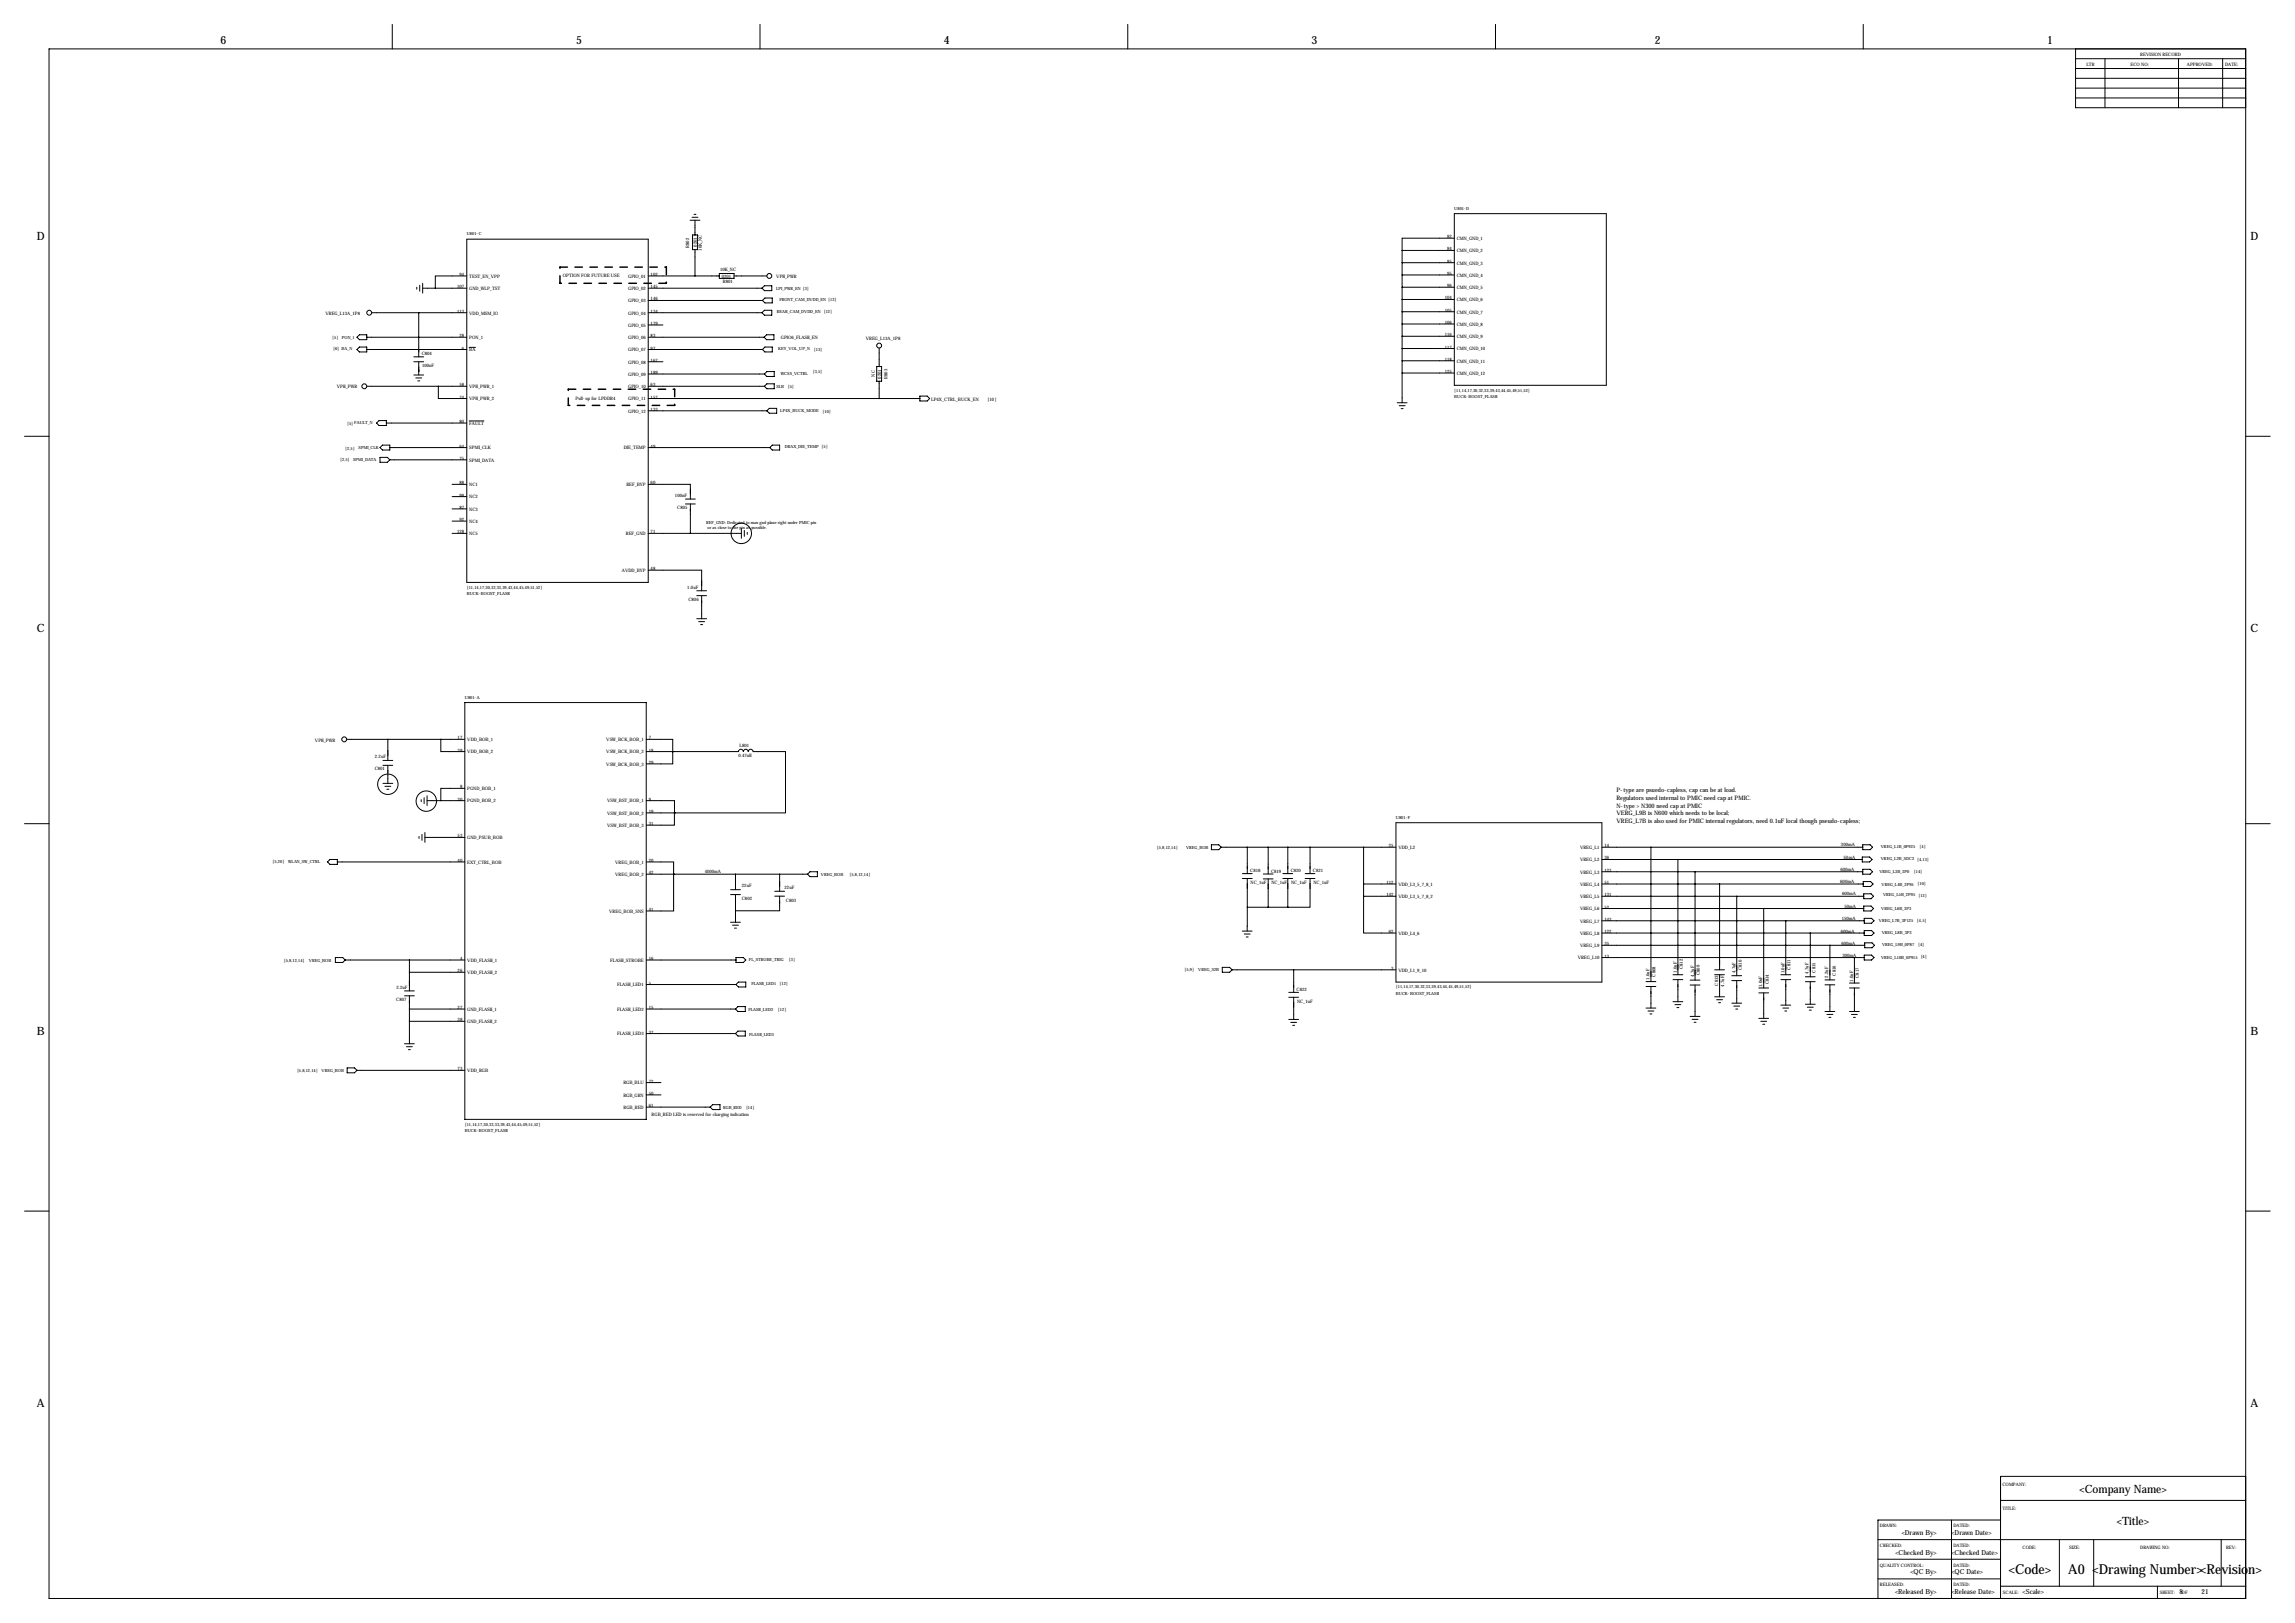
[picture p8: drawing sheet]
<svg xmlns="http://www.w3.org/2000/svg" width="1189mm" height="841mm" viewBox="0 0 1189 841" stroke-linecap="round" stroke-linejoin="round" font-family="sans-serif">
<defs><g id="words">
<g font-size="7.1">
<text x="1041" y="816">&lt;Code&gt;</text>
<text x="1071" y="816">A0 &lt;Drawing Number&gt;&lt;Revision&gt;</text>
</g>
<g font-size="5.9">
<text x="114" y="23">6</text>
<text x="298" y="23">5</text>
<text x="489" y="23">4</text>
<text x="679" y="23">3</text>
<text x="857" y="23">2</text>
<text x="1060" y="23">1</text>
<text x="19" y="124">D</text>
<text x="1166" y="124">D</text>
<text x="19" y="328">C</text>
<text x="1166" y="328">C</text>
<text x="19" y="536">B</text>
<text x="1166" y="536">B</text>
<text x="19" y="729">A</text>
<text x="1166" y="729">A</text>
<text x="1077" y="773">&lt;Company Name&gt;</text>
<text x="1097" y="790">&lt;Title&gt;</text>
</g>
<g font-size="3.6">
<text x="985" y="795">&lt;Drawn By&gt;</text>
<text x="1011" y="795">&lt;Drawn Date&gt;</text>
<text x="982" y="805">&lt;Checked By&gt;</text>
<text x="1011" y="805">&lt;Checked Date&gt;</text>
<text x="990" y="815">&lt;QC By&gt;</text>
<text x="1011" y="815">&lt;QC Date&gt;</text>
<text x="982" y="826">&lt;Released By&gt;</text>
<text x="1011" y="826">&lt;Release Date&gt;</text>
<text x="1048" y="826">&lt;Scale&gt;</text>
<text x="1129" y="826">8</text>
<text x="1140" y="826">21</text>
</g>
<g font-size="3.2">
<text x="837" y="410">P-type are psuedo-capless, cap can be at load.</text>
<text x="837" y="414">Regulators used internal to PMIC need cap at PMIC.</text>
<text x="837" y="418">N-type &gt; N300 need cap at PMIC</text>
<text x="837" y="422">VERG_L9B is N600 which needs to be local;</text>
<text x="837" y="426">VREG_L7B is also used for PMIC internal regulators, need 0.1uF local though pseudo-capless;</text>
</g>
<g font-size="2.4">
<text x="1109" y="29">REVISION RECORD</text>
<text x="1081" y="34">LTR</text>
<text x="1104" y="34">ECO NO:</text>
<text x="1133" y="34">APPROVED:</text>
<text x="1153" y="34">DATE:</text>
<text x="750" y="123">82</text>
<text x="755" y="124">CMN_GND_1</text>
<text x="357" y="128" transform="rotate(-90 357 128)">R802</text>
<text x="361" y="128" transform="rotate(-90 361 128)">0201</text>
<text x="364" y="130" transform="rotate(-90 364 130)">10K_NC</text>
<text x="750" y="130">84</text>
<text x="755" y="131">CMN_GND_2</text>
<text x="750" y="136">85</text>
<text x="755" y="137">CMN_GND_3</text>
<text x="238" y="143">94</text>
<text x="243" y="144">TEST_EN_VPP</text>
<text x="292" y="144">OPTION FOR FUTURE USE</text>
<text x="325" y="144">GPIO_01</text>
<text x="337" y="143">102</text>
<text x="373" y="141">10K_NC</text>
<text x="374" y="144">0201</text>
<text x="402" y="144">VPH_PWR</text>
<text x="750" y="142">95</text>
<text x="755" y="143">CMN_GND_4</text>
<text x="237" y="149">107</text>
<text x="337" y="149">145</text>
<text x="374" y="147">R801</text>
<text x="750" y="149">96</text>
<text x="755" y="150">CMN_GND_5</text>
<text x="243" y="150">GND_WLP_TST</text>
<text x="325" y="150">GPIO_02</text>
<text x="337" y="156">146</text>
<text x="748" y="155">104</text>
<text x="237" y="162">113</text>
<text x="325" y="157">GPIO_03</text>
<text x="337" y="162">134</text>
<text x="748" y="161">105</text>
<text x="755" y="156">CMN_GND_6</text>
<text x="169" y="163">VREG_L13A_1P8</text>
<text x="243" y="163">VDD_MSM_IO</text>
<text x="325" y="163">GPIO_04</text>
<text x="748" y="168">106</text>
<text x="755" y="162">CMN_GND_7</text>
<text x="325" y="169">GPIO_05</text>
<text x="337" y="168">179</text>
<text x="755" y="169">CMN_GND_8</text>
<text x="238" y="175">28</text>
<text x="243" y="176">PON_1</text>
<text x="325" y="176">GPIO_06</text>
<text x="337" y="175">83</text>
<text x="405" y="176">GPIO6_FLASH_EN</text>
<text x="448" y="176">VREG_L13A_1P8</text>
<text x="748" y="174">116</text>
<text x="755" y="175">CMN_GND_9</text>
<text x="218" y="184">C804</text>
<text x="239" y="181">6</text>
<text x="243" y="182">BA</text>
<text x="325" y="182">GPIO_07</text>
<text x="337" y="181">97</text>
<text x="748" y="181">117</text>
<text x="755" y="181">CMN_GND_10</text>
<text x="219" y="190">100nF</text>
<text x="325" y="188">GPIO_08</text>
<text x="337" y="187">167</text>
<text x="748" y="187">118</text>
<text x="755" y="188">CMN_GND_11</text>
<text x="325" y="195">GPIO_09</text>
<text x="337" y="194">189</text>
<text x="453" y="195" transform="rotate(-90 453 195)">NC</text>
<text x="456" y="196" transform="rotate(-90 456 196)">0201</text>
<text x="460" y="196" transform="rotate(-90 460 196)">R803</text>
<text x="748" y="193">125</text>
<text x="755" y="194">CMN_GND_12</text>
<text x="174" y="201">VPH_PWR</text>
<text x="238" y="200">58</text>
<text x="243" y="201">VPH_PWR_1</text>
<text x="325" y="201">GPIO_10</text>
<text x="337" y="200">63</text>
<text x="238" y="206">74</text>
<text x="243" y="207">VPH_PWR_2</text>
<text x="298" y="207">Pull-up for LPDDR4</text>
<text x="325" y="207">GPIO_11</text>
<text x="337" y="206">157</text>
<text x="482" y="208">LP4X_CTRL_BUCK_EN</text>
<text x="512" y="208">[10]</text>
<text x="325" y="214">GPIO_12</text>
<text x="337" y="213">133</text>
<text x="238" y="219">80</text>
<text x="243" y="220">FAULT</text>
<text x="238" y="232">64</text>
<text x="243" y="233">SPMI_CLK</text>
<text x="323" y="233">DIE_TEMP</text>
<text x="337" y="232">49</text>
<text x="238" y="238">75</text>
<text x="243" y="239">SPMI_DATA</text>
<text x="238" y="251">88</text>
<text x="243" y="252">NC1</text>
<text x="324" y="252">REF_BYP</text>
<text x="337" y="251">60</text>
<text x="238" y="257">99</text>
<text x="350" y="257">100nF</text>
<text x="238" y="264">87</text>
<text x="243" y="258">NC2</text>
<text x="351" y="264">C805</text>
<text x="238" y="270">92</text>
<text x="243" y="265">NC3</text>
<text x="243" y="271">NC4</text>
<text x="237" y="276">128</text>
<text x="243" y="277">NC5</text>
<text x="324" y="277">REF_GND</text>
<text x="337" y="276">71</text>
<text x="322" y="296">AVDD_BYP</text>
<text x="337" y="295">48</text>
<text x="356" y="305">1.0uF</text>
<text x="357" y="311">C806</text>
<text x="237" y="383">17</text>
<text x="242" y="384">VDD_BOB_1</text>
<text x="314" y="384">VSW_BCK_BOB_1</text>
<text x="336" y="383">7</text>
<text x="163" y="384">VPH_PWR</text>
<text x="237" y="389">39</text>
<text x="336" y="389">18</text>
<text x="383" y="387">L801</text>
<text x="194" y="393">2.2uF</text>
<text x="242" y="390">VDD_BOB_2</text>
<text x="314" y="390">VSW_BCK_BOB_2</text>
<text x="336" y="396">29</text>
<text x="383" y="392">0.47uH</text>
<text x="194" y="399">C801</text>
<text x="314" y="397">VSW_BCK_BOB_3</text>
<text x="238" y="408">8</text>
<text x="242" y="409">PGND_BOB_1</text>
<text x="237" y="415">30</text>
<text x="242" y="416">PGND_BOB_2</text>
<text x="314" y="416">VSW_BST_BOB_1</text>
<text x="336" y="415">9</text>
<text x="314" y="422">VSW_BST_BOB_2</text>
<text x="336" y="421">19</text>
<text x="314" y="428">VSW_BST_BOB_3</text>
<text x="336" y="427">31</text>
<text x="237" y="434">53</text>
<text x="242" y="435">GND_PSUB_BOB</text>
<text x="719" y="439">25</text>
<text x="724" y="440">VDD_L2</text>
<text x="818" y="440">VREG_L1</text>
<text x="831" y="439">14</text>
<text x="954" y="438">300mA</text>
<text x="237" y="446">40</text>
<text x="242" y="447">EXT_CTRL_BOB</text>
<text x="319" y="447">VREG_BOB_1</text>
<text x="336" y="446">20</text>
<text x="818" y="446">VREG_L2</text>
<text x="831" y="445">36</text>
<text x="955" y="445">50mA</text>
<text x="319" y="454">VREG_BOB_2</text>
<text x="336" y="453">42</text>
<text x="365" y="452">4000mA</text>
<text x="648" y="452">C818</text>
<text x="658" y="452">C819</text>
<text x="669" y="452">C820</text>
<text x="680" y="452">C821</text>
<text x="818" y="452">VREG_L3</text>
<text x="831" y="452">123</text>
<text x="953" y="451">600mA</text>
<text x="384" y="459">22uF</text>
<text x="406" y="460">22uF</text>
<text x="648" y="458">NC_1uF</text>
<text x="659" y="458">NC_1uF</text>
<text x="669" y="458">NC_1uF</text>
<text x="680" y="458">NC_1uF</text>
<text x="718" y="458">112</text>
<text x="724" y="459">VDD_L3_5_7_8_1</text>
<text x="818" y="459">VREG_L4</text>
<text x="831" y="458">51</text>
<text x="953" y="458">600mA</text>
<text x="384" y="466">C802</text>
<text x="407" y="467">C803</text>
<text x="718" y="464">142</text>
<text x="724" y="465">VDD_L3_5_7_8_2</text>
<text x="818" y="465">VREG_L5</text>
<text x="831" y="464">131</text>
<text x="954" y="464">600mA</text>
<text x="316" y="473">VREG_BOB_SNS</text>
<text x="336" y="472">41</text>
<text x="818" y="472">VREG_L6</text>
<text x="831" y="471">52</text>
<text x="955" y="470">50mA</text>
<text x="818" y="478">VREG_L7</text>
<text x="831" y="477">143</text>
<text x="954" y="476">150mA</text>
<text x="719" y="483">62</text>
<text x="724" y="484">VDD_L4_6</text>
<text x="818" y="484">VREG_L8</text>
<text x="831" y="483">122</text>
<text x="954" y="483">600mA</text>
<text x="818" y="491">VREG_L9</text>
<text x="831" y="490">35</text>
<text x="954" y="489">600mA</text>
<text x="238" y="497">4</text>
<text x="336" y="497">16</text>
<text x="817" y="497">VREG_L10</text>
<text x="831" y="496">13</text>
<text x="954" y="496">300mA</text>
<text x="237" y="504">26</text>
<text x="242" y="498">VDD_FLASH_1</text>
<text x="316" y="498">FLASH_STROBE</text>
<text x="721" y="502">3</text>
<text x="724" y="503">VDD_L1_9_10</text>
<text x="869" y="504" transform="rotate(-90 869 504)">1.0uF</text>
<text x="872" y="502" transform="rotate(-90 872 502)">C812</text>
<text x="899" y="504" transform="rotate(-90 899 504)">4.7uF</text>
<text x="902" y="503" transform="rotate(-90 902 503)">C810</text>
<text x="927" y="502" transform="rotate(-90 927 502)">C811</text>
<text x="940" y="504" transform="rotate(-90 940 504)">C815</text>
<text x="242" y="505">VDD_FLASH_2</text>
<text x="336" y="510">5</text>
<text x="855" y="508" transform="rotate(-90 855 508)">1.0uF</text>
<text x="858" y="506" transform="rotate(-90 858 506)">C808</text>
<text x="878" y="506" transform="rotate(-90 878 506)">4.7uF</text>
<text x="881" y="505" transform="rotate(-90 881 505)">C809</text>
<text x="916" y="510" transform="rotate(-90 916 510)">C814</text>
<text x="924" y="504" transform="rotate(-90 924 504)">1.0uF</text>
<text x="937" y="504" transform="rotate(-90 937 504)">4.7uF</text>
<text x="947" y="506" transform="rotate(-90 947 506)">2.2uF</text>
<text x="951" y="505" transform="rotate(-90 951 505)">C816</text>
<text x="960" y="509" transform="rotate(-90 960 509)">1.0uF</text>
<text x="963" y="507" transform="rotate(-90 963 507)">C817</text>
<text x="205" y="512">2.2uF</text>
<text x="320" y="511">FLASH_LED1</text>
<text x="672" y="513">C822</text>
<text x="890" y="510" transform="rotate(-90 890 510)">C813</text>
<text x="893" y="511" transform="rotate(-90 893 511)">4.7uF</text>
<text x="913" y="511" transform="rotate(-90 913 511)">1.0uF</text>
<text x="205" y="518">C807</text>
<text x="672" y="519">NC_1uF</text>
<text x="237" y="523">27</text>
<text x="242" y="524">GND_FLASH_1</text>
<text x="320" y="524">FLASH_LED2</text>
<text x="336" y="523">15</text>
<text x="237" y="529">38</text>
<text x="242" y="530">GND_FLASH_2</text>
<text x="320" y="536">FLASH_LED3</text>
<text x="336" y="535">37</text>
<text x="237" y="554">73</text>
<text x="242" y="555">VDD_RGB</text>
<text x="323" y="562">RGB_BLU</text>
<text x="336" y="561">72</text>
<text x="323" y="568">RGB_GRN</text>
<text x="336" y="567">50</text>
<text x="323" y="574">RGB_RED</text>
<text x="336" y="573">61</text>
<text x="338" y="578">RGB_RED LED is reserved for charging indication</text>
<text x="1037" y="770">COMPANY:</text>
<text x="1037" y="782">TITLE:</text>
<text x="974" y="791">DRAWN:</text>
<text x="1012" y="791">DATED:</text>
<text x="974" y="801">CHECKED:</text>
<text x="1012" y="801">DATED:</text>
<text x="1048" y="803">CODE:</text>
<text x="1072" y="803">SIZE:</text>
<text x="1109" y="803">DRAWING NO:</text>
<text x="1153" y="803">REV:</text>
<text x="974" y="811">QUALITY CONTROL:</text>
<text x="1012" y="811">DATED:</text>
<text x="974" y="822">RELEASED:</text>
<text x="1012" y="822">DATED:</text>
<text x="1038" y="825">SCALE:</text>
<text x="1119" y="825">SHEET:</text>
<text x="1130" y="825">OF</text>
</g>
<g font-size="2.2">
<text x="753" y="109">U801-D</text>
<text x="242" y="122">U801-C</text>
<text x="402" y="150">LPI_PWR_EN [3]</text>
<text x="404" y="156">FRONT_CAM_DVDD_EN [12]</text>
<text x="402" y="162">REAR_CAM_DVDD_EN [12]</text>
<text x="172" y="175">[5]</text>
<text x="177" y="175">PON_1</text>
<text x="173" y="181">[6] BA_N</text>
<text x="403" y="182">KEY_VOL_UP_N</text>
<text x="422" y="182">[13]</text>
<text x="405" y="194">WCSS_VCTRL</text>
<text x="421" y="193">[3,5]</text>
<text x="402" y="201">SLB</text>
<text x="408" y="201">[5]</text>
<text x="753" y="203">[11,14,17,30,32,33,39,43,44,45,49,51,52]</text>
<text x="753" y="206">BUCK-BOOST_FLASH</text>
<text x="404" y="214">LP4X_BUCK_MODE</text>
<text x="426" y="214">[10]</text>
<text x="180" y="220">[5] FAULT_N</text>
<text x="179" y="233">[2,5]</text>
<text x="186" y="233">SPMI_CLK</text>
<text x="407" y="232">DRAX_DIE_TEMP [5]</text>
<text x="176" y="239">[2,5]</text>
<text x="183" y="239">SPMI_DATA</text>
<text x="366" y="271">REF_GND: Dedicated to man gnd plane right under PMIC pin</text>
<text x="366" y="274">or as close to the pin as possible.</text>
<text x="242" y="305">[11,14,17,30,32,33,39,43,44,45,49,51,52]</text>
<text x="242" y="308">BUCK-BOOST_FLASH</text>
<text x="241" y="362">U801-A</text>
<text x="723" y="424">U801-F</text>
<text x="599" y="440">[5,8,12,14]</text>
<text x="614" y="440">VREG_BOB</text>
<text x="974" y="439">VREG_L1B_0P925</text>
<text x="994" y="439">[4]</text>
<text x="141" y="447">[5,20]</text>
<text x="149" y="447">WLAN_SW_CTRL</text>
<text x="974" y="446">VREG_L2B_SDC2 [4,13]</text>
<text x="425" y="454">VREG_BOB</text>
<text x="440" y="454">[5,8,12,14]</text>
<text x="974" y="452">VREG_L3B_3P0</text>
<text x="991" y="452">[14]</text>
<text x="975" y="459">VREG_L4B_2P95</text>
<text x="993" y="458">[10]</text>
<text x="975" y="464">VREG_L5B_2P95 [13]</text>
<text x="975" y="471">VREG_L6B_3P3</text>
<text x="973" y="477">VREG_L7B_3P125</text>
<text x="993" y="478">[4,5]</text>
<text x="975" y="484">VREG_L8B_3P3</text>
<text x="975" y="490">VREG_L9B_0P87</text>
<text x="994" y="490">[4]</text>
<text x="388" y="498">FL_STROBE_TRIG</text>
<text x="409" y="498">[3]</text>
<text x="974" y="496">VREG_L10B_0P915 [4]</text>
<text x="147" y="498">[5,8,12,14]</text>
<text x="160" y="498">VREG_BOB</text>
<text x="614" y="503">[5,9]</text>
<text x="621" y="503">VREG_S2B</text>
<text x="389" y="510">FLASH_LED1</text>
<text x="404" y="510">[12]</text>
<text x="723" y="515">BUCK-BOOST_FLASH</text>
<text x="723" y="512">[11,14,17,30,32,33,39,43,44,45,49,51,52]</text>
<text x="388" y="523">FLASH_LED2</text>
<text x="403" y="524">[12]</text>
<text x="388" y="536">FLASH_LED3</text>
<text x="154" y="555">[5,8,12,14]</text>
<text x="167" y="555">VREG_BOB</text>
<text x="375" y="574">RGB_RED</text>
<text x="386" y="574">[14]</text>
<text x="241" y="586">BUCK-BOOST_FLASH</text>
<text x="241" y="583">[11,14,17,30,32,33,39,43,44,45,49,51,52]</text>
</g>
</g></defs>
<g fill="none" stroke="#000" stroke-width=".52">
<path d="M203 13v12M394 13v12M584 13v12M775 13v12M965 13v12M25 25h1138v803h-1138zM1075 25v31h88M1075 30h88M1075 35h88M1090 30v26M1129 30v26M1151 30v26"/>
<path d="M1075 41h88M1075 46h88M1075 51h88M357 114h6M358 113h4M360 111h1M360 114v8M753 111h79v89h-79zM242 124h94v178h-94zM359 122h2v7h-2zM360 129v14M726 136h27"/>
<path d="M726 130h27M726 130v79M753 123h-27v7M216 149v1M217 148v3M219 149h23M219 147v5M242 143h-16v6M336 143h37M336 149h59M336 156h59M373 142h7v2h-7z"/>
<path d="M380 143h17M395 156l1-2h4v3h-4zM396 148h4v3h-4l-1-2zM726 149h27M726 142h27M726 155h27M185 175l1-2h4v3h-4zM190 175h52M193 162h49M217 162v23M243 180h3M336 162h59"/>
<path d="M336 175h60M336 168h7M396 175l1-2h4v3h-4zM396 161h4v2h-4l-1-1zM726 161h27M726 168h27M726 174h27M185 181l1-1h4v2h-4zM190 181h52M214 185h5M214 187h5M214 194h5"/>
<path d="M215 196h3M216 197h1M217 187v7M336 187h7M336 181h59M336 194h60M395 181l1-1h4v2h-4zM397 192h4v3h-4l-1-1zM454 190h3v7h-3zM455 180v10M455 197v9M726 193h27"/>
<path d="M726 181h27M726 187h27M190 200h52M195 219l1-1h4v2h-4zM200 219h42M227 200v6h15M243 218h8M336 200h60M336 206h141M336 213h61M396 200l1-1h4v2h-4zM397 213l2-1h3v2h-3z"/>
<path d="M477 205h3l2 1-2 2h-3zM724 209h5M725 210h3M726 212h1M13 226h12M197 237h4l1 1-1 1h-4zM197 232l1-1h4v2h-4zM202 232h40M202 238h40M336 232h63M399 232l1-1h4v2h-4zM1163 226h13"/>
<path d="M234 251h8M234 257h8M336 251h22v8M355 259h5M234 264h8M234 270h8M234 276h8M336 276h48M355 261h5M358 261v15M384 274v5M386 275v3"/>
<path d="M387 276v1M336 295h27v11M361 309h5M361 306h5M363 309v11M361 320h5M362 322h3M363 324h1M241 364h94v216h-94zM180 383h61M198 396h5M198 394h5"/>
<path d="M201 383v11M201 396v10M228 383v6h13M335 383h13v6M335 389h48M348 389h.1M348 389v7h-13M383 389a1.3 1.3 0 0 1 1-1 1.3 1.3 0 0 1 1 1M385 389a1.3 1.3 0 0 1 1-1 1.3 1.3 0 0 1 2 1M388 389a1.3 1.3 0 0 1 1-1 1.3 1.3 0 0 1 1 1h17v32h-58M198 406h5M199 407h3"/>
<path d="M200 409h1M218 414v1M220 413v3M221 415h20M221 412v5M241 408h-13v7M335 415h14v6M13 427h12M217 433v1M219 432v3M220 434h21M220 431v5"/>
<path d="M335 421h14M349 421h.1M349 421v6h-14M628 438h3l2 1-2 1h-3zM633 439h90M646 439v14M657 439v14M667 439v14M679 439v14M706 439v25M723 426h107v83h-107zM830 439h135"/>
<path d="M855 439v69M965 438h4l1 1-1 1h-4zM1163 427h13M171 445h4v3h-4l-1-2zM175 446h66M335 446h14v7M335 453h83M349 453v19h-14M349 453h.1M381 453v8M404 453v9M420 452h3v2h-3l-2-1z"/>
<path d="M644 453h5M644 455h5M646 455v15M654 453h5M654 455h5M657 455v15M665 453h5M665 455h5M667 455v15M676 453h5M676 455h5M679 455v15h-12"/>
<path d="M706 458h17M830 458h135M830 445h135M830 452h135M869 445v60M878 452v56M891 458v44M965 444h4l1 1-1 1h-4zM965 450h4l1 2-1 1h-4zM965 457h4l1 1-1 1h-4zM378 463h6M378 461h6"/>
<path d="M378 478h6M379 479h4M381 463v15M401 464h5M401 462h5M404 464v8h-23M646 470v12M646 470h21M706 464v19h17M706 464h17M830 464h135M830 471h135"/>
<path d="M830 477h136M900 464v41M914 471v41M925 477v28M965 469h4l2 2-2 1h-4zM965 463h4l2 1-2 2h-4zM966 476h4l1 1-1 1h-4zM174 496h4l1 1-1 2h-4zM179 497h62M212 497v16M335 497h46M380 481h2"/>
<path d="M381 496h4l1 1-1 2h-4zM644 482h5M645 484h3M646 485h1M830 483h136M830 490h136M830 496h136M938 483v23M948 490v18M961 496v13M966 495h4l1 1-1 1h-4zM966 482h4l1 1-1 2h-4z"/>
<path d="M966 488h4l1 2-1 1h-4zM210 516h5M210 513h5M212 516v25M212 504h29M335 510h46M381 510l2-1h3v2h-3zM633 501h4l1 1-1 2h-4zM638 502h85M668 514h5M668 517h5M670 502v12"/>
<path d="M670 517v11M853 511h5M853 508h5M855 511v11M867 505h5M867 507h5M867 519h5M869 507v12M876 510h5M876 508h5M878 510v16M888 505h5"/>
<path d="M888 502h5M888 516h5M889 518h3M890 519h1M891 505v11M897 508h5M897 505h5M897 520h5M900 508v12M911 512h5M911 514h5M914 514v13"/>
<path d="M923 505h5M923 507h5M925 507v14M935 508h5M935 506h5M938 508v12M945 510h5M945 508h5M948 510v14M958 512h5M958 509h5M961 512v12"/>
<path d="M212 523h29M212 529h29M335 523h46M335 535h46M381 523l1-2h4v3h-4zM381 535l1-1h4v3h-4zM668 528h5M669 530h3M670 531h1M853 522h5M854 524h3M855 525h1"/>
<path d="M868 520h3M869 522h1M876 526h5M877 528h3M878 530h1M898 521h3M899 523h1M911 527h5M912 529h3M913 531h1M923 521h5M924 522h3"/>
<path d="M925 524h1M935 520h5M936 522h3M937 523h1M945 524h5M946 525h3M947 527h1M958 524h5M959 525h3M960 527h1M180 553h4l1 1-1 2h-4zM185 554h56"/>
<path d="M210 541h5M211 542h3M212 544h1M335 561h7M335 567h7M335 573h33M368 573l1-1h4v3h-4zM13 627h12M1163 627h13M1036 777h127M1163 765h-127v63M973 797h190"/>
<path d="M1011 787v41M1036 787h-63v41M1067 797v25M1085 797v25M1151 797v25M973 808h63M973 818h63M1036 822h127M1118 822v6"/>
<circle cx="399" cy="143" r="1.3"/>
<circle cx="191" cy="162" r="1.3"/>
<circle cx="455" cy="179" r="1.3"/>
<circle cx="189" cy="200" r="1.3"/>
<circle cx="384" cy="276" r="5"/>
<circle cx="178" cy="383" r="1.3"/>
<circle cx="201" cy="406" r="5"/>
<circle cx="221" cy="415" r="5"/>
</g>
<path d="M290 138h55M345 138v9M290 147v-9M345 147h-55M294 202h56M294 210v-8M350 202v8M350 210h-56" fill="none" stroke="#000" stroke-width=".76" stroke-dasharray="3.9 3.9"/>
<path d="M225 149a.5 .5 0 0 0 1 0 .5 .5 0 0 0-1 0zM348 389a.5 .5 0 0 0 1 0 .5 .5 0 0 0-1 0zM348 389a.5 .5 0 0 0 1 0 .5 .5 0 0 0-1 0z" fill="#000" stroke="#000" stroke-width=".52"/>
<use href="#words"/>
</svg>
